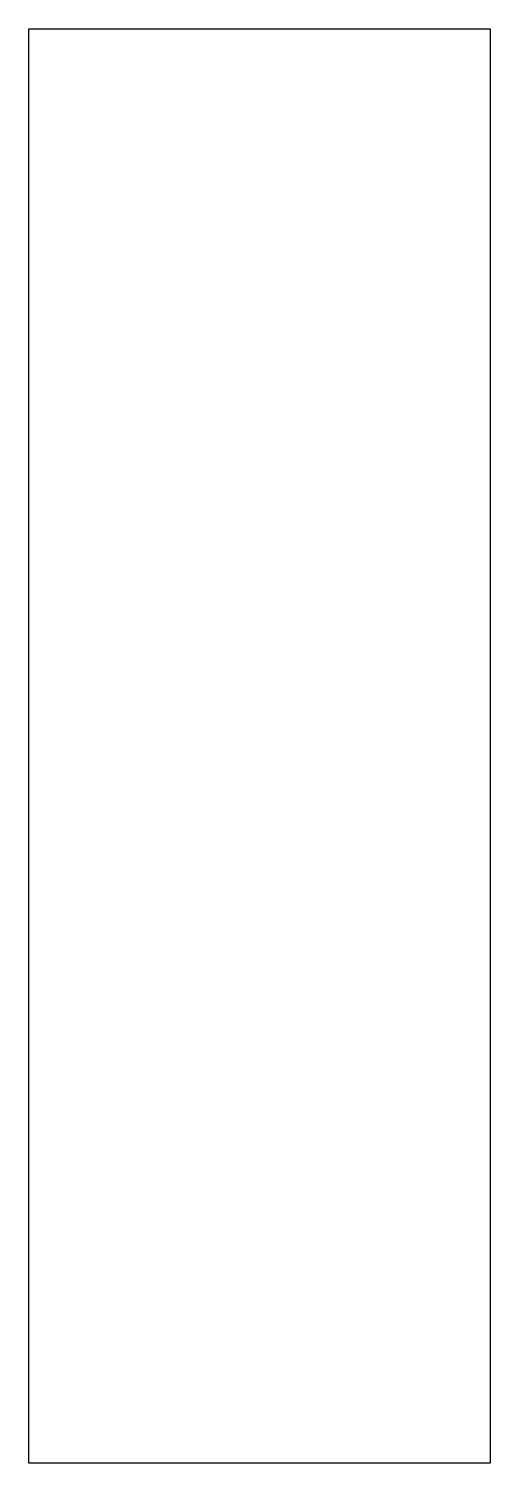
# Model space of a CAD drawing. Extents: x -382 to 0, y 1188 to 2376.
import ezdxf

# ---------------------------------------------------------------- set-up
doc = ezdxf.new("R2010")
doc.units = 0
doc.layers.get('0').update_dxf_attribs({"linetype": 'CONTINUOUS'})

msp = doc.modelspace()

# ---------------------------------------------------------------- linework, layer by layer
at = {"color": 7}
msp.add_lwpolyline([(-382.5, 2376), (0, 2376), (0, 1188), (-382.5, 1188)], close=True, dxfattribs=at)

doc.saveas('drawing.dxf')
